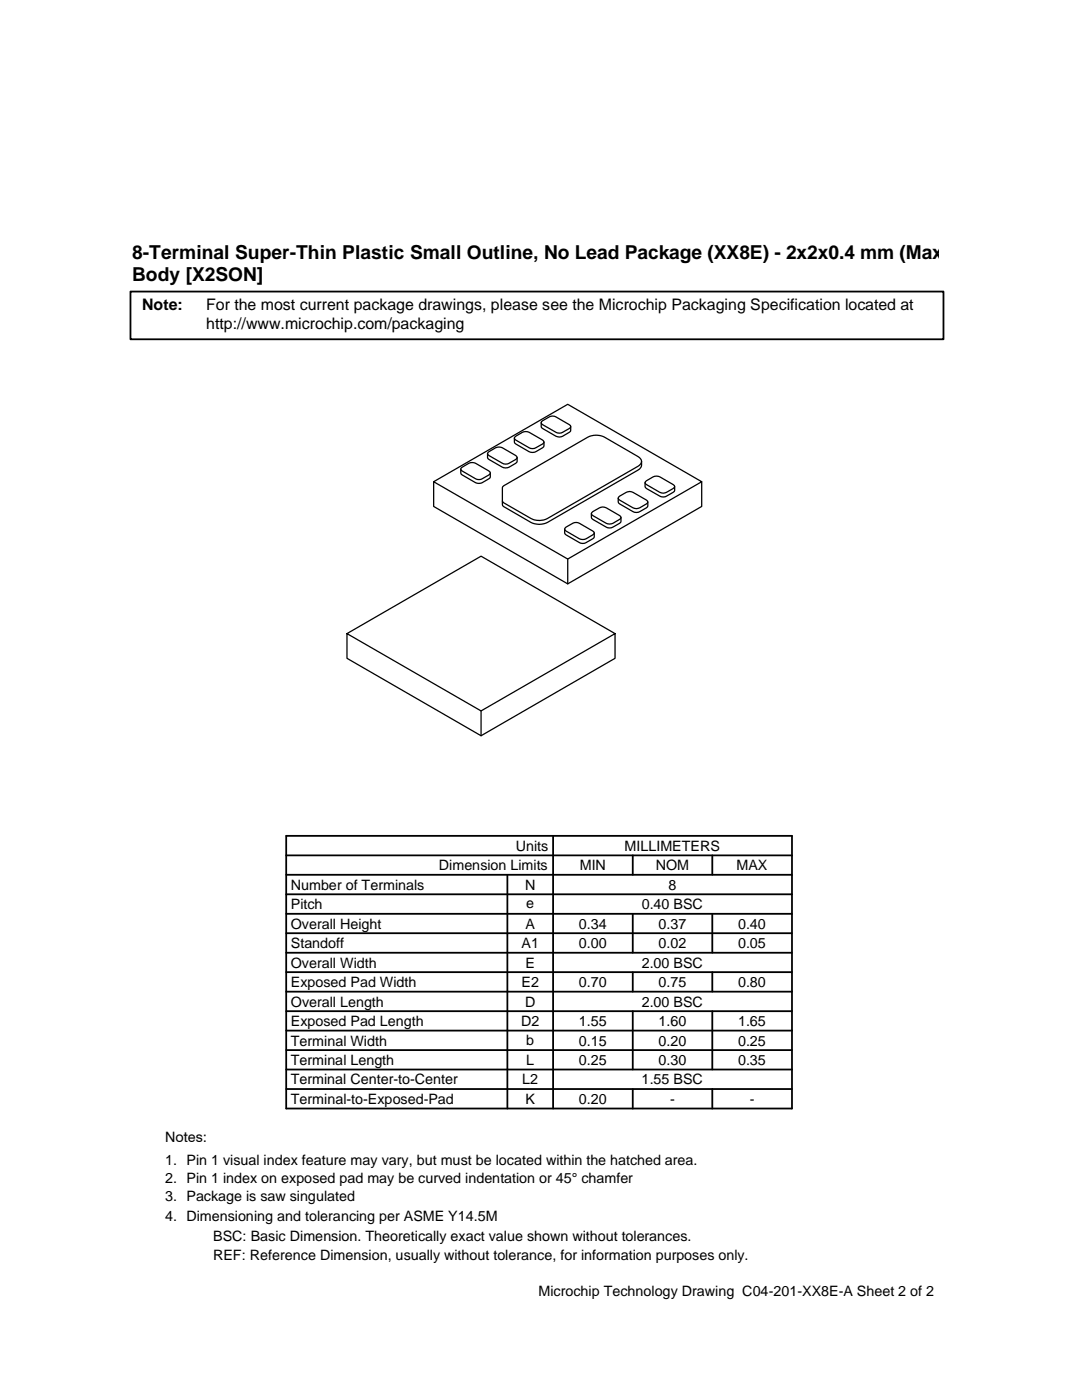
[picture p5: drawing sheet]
<svg xmlns="http://www.w3.org/2000/svg" width="216mm" height="279mm" viewBox="0 0 216 279" stroke-linecap="round" stroke-linejoin="round" font-family="sans-serif">
<defs><g id="words">
<g font-size="3.8">
<text x="26.4" y="51.8">8-Terminal Super-Thin Plastic Small Outline, No Lead Package (XX8E) - 2x2x0.4 mm (Max</text>
<text x="26.4" y="56.2">Body [X2SON]</text>
</g>
<g font-size="3.2">
<text x="28.4" y="62">Note:</text>
<text x="41.1" y="62">For the most current package drawings, please see the Microchip Packaging Specification located at</text>
<text x="41.1" y="65.6">http://www.microchip.com/packaging</text>
</g>
<g font-size="2.9">
<text x="87.6" y="173.7">Dimension Limits</text>
<text x="102.9" y="169.8">Units</text>
<text x="115.7" y="173.7">MIN</text>
<text x="124.6" y="169.8">MILLIMETERS</text>
<text x="130.9" y="173.7">NOM</text>
<text x="147" y="173.7">MAX</text>
<text x="58" y="177.6">Number of Terminals</text>
<text x="104.8" y="177.6">N</text>
<text x="133.4" y="177.6">8</text>
<text x="58" y="185.3">Overall Height</text>
<text x="58" y="181.4">Pitch</text>
<text x="104.8" y="185.3">A</text>
<text x="105" y="181.2">e</text>
<text x="115.5" y="185.3">0.34</text>
<text x="128" y="181.4">0.40 BSC</text>
<text x="131.4" y="185.3">0.37</text>
<text x="147.3" y="185.3">0.40</text>
<text x="58" y="189.2">Standoff</text>
<text x="104.1" y="189.2">A1</text>
<text x="115.5" y="189.2">0.00</text>
<text x="131.4" y="189.2">0.02</text>
<text x="147.3" y="189.2">0.05</text>
<text x="58" y="193.1">Overall Width</text>
<text x="58" y="197">Exposed Pad Width</text>
<text x="104.1" y="197">E2</text>
<text x="104.8" y="193.1">E</text>
<text x="115.5" y="197">0.70</text>
<text x="128" y="193.1">2.00 BSC</text>
<text x="131.4" y="197">0.75</text>
<text x="147.3" y="197">0.80</text>
<text x="58" y="200.9">Overall Length</text>
<text x="104.8" y="200.9">D</text>
<text x="128" y="200.9">2.00 BSC</text>
<text x="58" y="208.7">Terminal Width</text>
<text x="58" y="204.8">Exposed Pad Length</text>
<text x="104" y="204.8">D2</text>
<text x="105" y="208.6">b</text>
<text x="115.5" y="204.8">1.55</text>
<text x="115.5" y="208.7">0.15</text>
<text x="131.4" y="208.7">0.20</text>
<text x="131.4" y="204.8">1.60</text>
<text x="147.3" y="204.8">1.65</text>
<text x="147.3" y="208.7">0.25</text>
<text x="58" y="212.5">Terminal Length</text>
<text x="105" y="212.5">L</text>
<text x="115.5" y="212.5">0.25</text>
<text x="131.4" y="212.5">0.30</text>
<text x="147.3" y="212.5">0.35</text>
<text x="58" y="216.4">Terminal Center-to-Center</text>
<text x="58" y="220.3">Terminal-to-Exposed-Pad</text>
<text x="104.2" y="216.4">L2</text>
<text x="104.8" y="220.3">K</text>
<text x="115.5" y="220.3">0.20</text>
<text x="128" y="216.4">1.55 BSC</text>
<text x="133.7" y="220.3">-</text>
<text x="149.6" y="220.3">-</text>
<text x="33" y="227.8">Notes:</text>
<text x="33" y="232.4">1. Pin 1 visual index feature may vary, but must be located within the hatched area.</text>
<text x="32.9" y="239.6">3. Package is saw singulated</text>
<text x="32.9" y="236">2. Pin 1 index on exposed pad may be curved indentation or 45° chamfer</text>
<text x="32.9" y="243.6">4. Dimensioning and tolerancing per ASME Y14.5M</text>
<text x="42.5" y="251.4">REF: Reference Dimension, usually without tolerance, for information purposes only.</text>
<text x="42.5" y="247.7">BSC: Basic Dimension. Theoretically exact value shown without tolerances.</text>
<text x="107.5" y="258.7">Microchip Technology Drawing C04-201-XX8E-A Sheet 2 of 2</text>
</g>
</g></defs>
<g fill="none" stroke="#000" stroke-width=".25">
<path d="M86.5 96.1v5l26.8 15.4 26.7-15.4v-5M86.5 96.1l26.8-15.4 26.7 15.4-26.7 15.5zM91.9 93.6l.1 1 .2 .2 2.7 1.5 .7 .2a3.8 3.8 0 0 0 2.2-1.1v-1M92 93.4a3.8 3.8 0 0 1 2.2-1.1l.7 .2 2.7 1.5 .2 .2v.4a4.3 4.3 0 0 1-2.2 1.1l-.7-.2-2.7-1.5-.2-.2zM97.3 90.5v.8l.3 .4 2.9 1.6a2.66 2.66 0 0 0 2.4-.8l.3-.4v-.8M97.3 90.3a3.7 3.7 0 0 1 2.3-1.1l.6 .2 2.7 1.5 .2 .2v.4a4.1 4.1 0 0 1-2.2 1.1l-.7-.1-2.6-1.6-.3-.2zM100.3 97.1l17-9.9a3.7 3.7 0 0 1 3.3 0l6.7 3.9a1.01 1.01 0 0 1 .7 1 1.01 1.01 0 0 1-.7 .9l-18 10.5a3.7 3.7 0 0 1-3.4 0l-5.6-3.3zM102.6 87.4v.8l.3 .4 2.7 1.5 .7 .2a3.8 3.8 0 0 0 2.2-1.1v-1M102.7 87.2a3.7 3.7 0 0 1 2.2-1.1l.7 .2 2.7 1.5 .2 .2v.4a4.3 4.3 0 0 1-2.2 1.1l-.7-.1-2.7-1.6-.2-.2zM108 84.3v1l2.9 1.8a1.4 1.4 0 0 0 1.4 0l1.5-1 .1-1M108 84.2a4.3 4.3 0 0 1 2.3-1.2l.6 .2 2.7 1.6 .2 .1v.4a4.3 4.3 0 0 1-2.2 1.1l-.7-.1-2.6-1.5-.3-.3zM123.4 99.4v1l2.9 1.7a1.44 1.44 0 0 0 1.4 0l1.5-.9 .1-1"/>
<path d="M123.4 99.2a4 4 0 0 1 2.2-1.1l.7 .2 2.7 1.5 .2 .2v.4a4 4 0 0 1-2.2 1.1l-.7-.2-2.7-1.5-.2-.2zM128 92.1a1.46 1.46 0 0 1-.7 1.7l-18 10.4a3.7 3.7 0 0 1-3.4 0l-5.4-3.1-.3-.4v-.7M128.7 96.3v.8l.3 .4 2.7 1.5a1.4 1.4 0 0 0 1.3 0l1.6-.9v-1M128.8 96.1a3.7 3.7 0 0 1 2.2-1.1l.7 .2 2.6 1.5 .3 .2v.4a4.2 4.2 0 0 1-2.3 1.1l-.6-.1-2.7-1.6-.2-.2zM112.7 105.6v1l2.9 1.7a1.4 1.4 0 0 0 1.3 0l1.6-1 .1-.9M112.7 105.4a4 4 0 0 1 2.3-1.1l.6 .1 2.7 1.6 .2 .2v.4a3.8 3.8 0 0 1-2.2 1.1l-.7-.2-2.7-1.5-.2-.2zM113.3 111.6v4.9M118 102.5l.1 1 2.9 1.7a1.4 1.4 0 0 0 1.3 0l1.5-1 .1-.9M118.1 102.3a4.2 4.2 0 0 1 2.2-1.1l.7 .1 2.6 1.6 .2 .2v.4a3.7 3.7 0 0 1-2.2 1.1l-.6-.2-2.7-1.5-.2-.2zM69.2 126.4l26.8 15.5 26.7-15.5-26.7-15.4-26.8 15.4v5l26.8 15.4 26.7-15.4v-5M96 141.9v4.9"/>
</g>
<g fill="none" stroke="#000" stroke-width=".36">
<path d="M26 58.2h162.3v9.5h-162.3zM57.1 178.5h100.9M57.1 174.6h100.9M57.1 170.7h100.9M57.1 166.8h100.9v54.4h-100.9zM101.2 174.6v46.6M110.4 166.8v54.4M126.3 170.7v3.9M142.1 170.7v3.9M57.1 186.2h100.9M57.1 182.4h100.9M57.1 194h100.9"/>
<path d="M57.1 190.1h100.9M57.1 197.9h100.9M126.3 182.4v7.7M126.3 194v3.9M142.1 182.4v7.7M142.1 194v3.9M57.1 209.6h100.9M57.1 201.8h100.9M57.1 205.7h100.9M57.1 217.3h100.9M57.1 213.4h100.9M126.3 201.8v11.6"/>
<path d="M126.3 217.3v3.9M142.1 201.8v11.6M142.1 217.3v3.9"/>
</g>
<use href="#words"/>
</svg>
